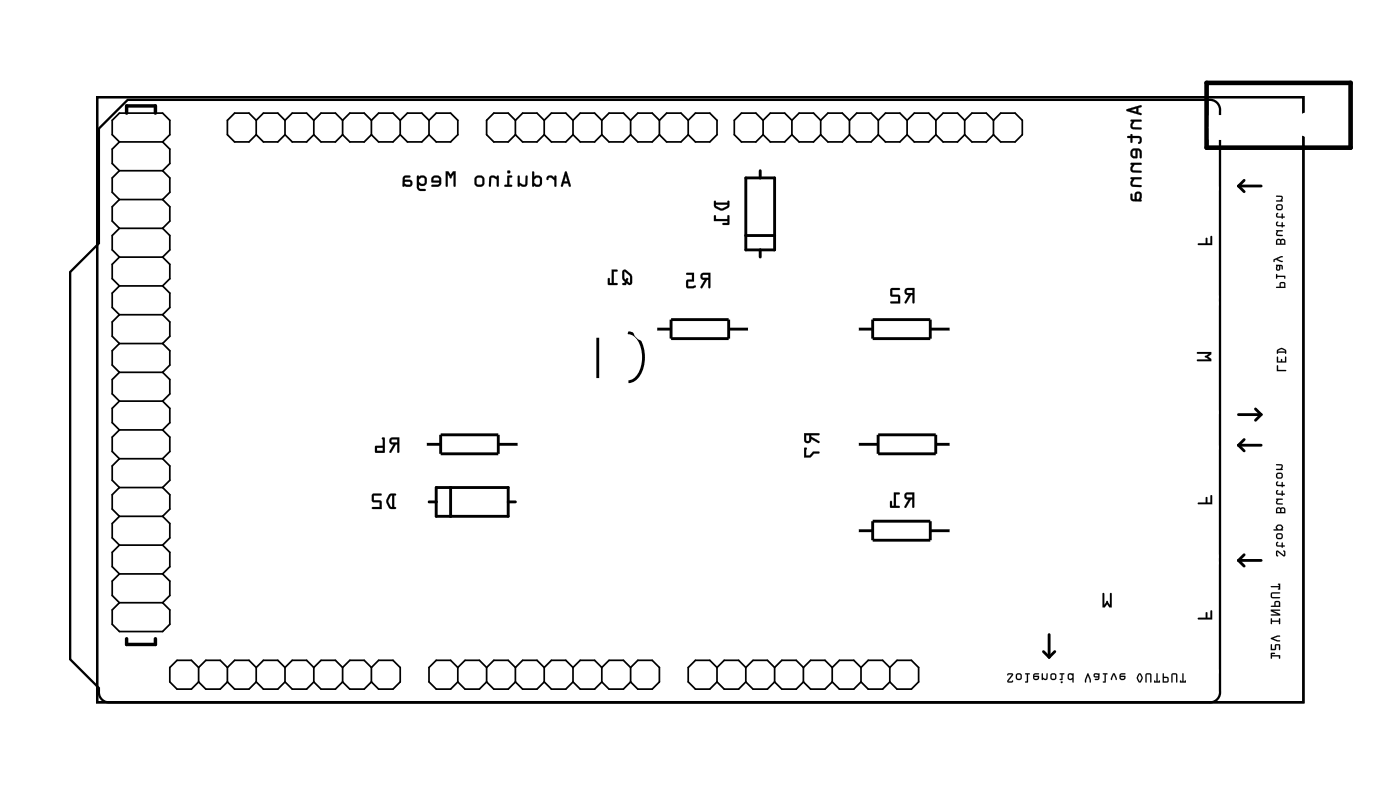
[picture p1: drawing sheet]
<svg xmlns="http://www.w3.org/2000/svg" width="123mm" height="71mm" viewBox="0 0 123 71" stroke-linecap="round" stroke-linejoin="round" font-family="sans-serif">
<path d="M8.6 8.6h106.4v53.3h-106.4zM8.7 11.3l2.6-2.5h95.3a.9 .9 0 0 1 1 1v51.1a.9 .9 0 0 1-1 1h-96.9a.96 .96 0 0 1-1-1.2l-2.5-2.6v-34.1l2.5-2.5z" fill="none" stroke="#000" stroke-width=".2"/>
<path d="M8.6 8.6h106.4v53.3h-106.4z" fill="none" stroke="#000" stroke-width=".09"/>
<g fill="none" stroke="#000" stroke-width=".25">
<path d="M65.8 15.7h2.5v6.3h-2.5zM67 15.1v.6M109.2 16.4l.5 .5M109.2 16.4h2M109.7 15.9l-.5 .5M37.5 39.2h1.4M38.9 38.3h5v1.7h-5zM43.9 39.2h1.9M52.7 29.8v3.5M55.4 29.4a1.92 1.92 0 0 1 1.4 2.1 2.34 2.34 0 0 1-1 2.1l-.4 .1M57.8 29h1.4M59.2 28.2h5.1v1.7h-5.1z"/>
<path d="M64.3 29h1.8M65.8 20.8h2.5M67 22v.7M75.6 29h1.4M75.6 39.2h1.8M77 28.2h5v1.7h-5zM77.4 38.3h5.1v1.7h-5.1zM82 29h1.9M82.5 39.2h1.4M109.2 39.3l.5 .5M109.2 39.3h2M109.2 36.6h2"/>
<path d="M109.7 38.8l-.5 .5M110.7 36.1l.5 .5M111.2 36.6l-.5 .5M37.8 44.3h.7M38.5 43h6.3v2.5h-6.3zM39.7 43v2.5M44.8 44.3h.7M75.6 46.8h1.4M77 46h5v1.6h-5zM82 46.8h1.9M92 57.5l.5 .5M92.5 56v2"/>
<path d="M93 57.5l-.5 .5M109.2 49.4l.5 .5M109.2 49.4h2M109.7 48.9l-.5 .5"/>
</g>
<path d="M106.4 7.3h12.7v5.7h-12.7z" fill="none" stroke="#000" stroke-width=".41"/>
<g fill="#000">
<path d="M105.6 31.1l1.2-.1v.3l-.3 .2 .3 .2v.2h-1.2v-.2h1l-.4-.2 .4-.3h-1zM105.7 21.5h.6v-.5h.1h.1v.5h.2l.1-.7h.1v.8h-1.2zM97.3 52.3l.1 .1v.9l.2-.3 .3 .3v-.9v-.1h.1l.1 1.3h-.3l-.2-.3-.2 .3h-.2zM105.7 44.3h.6v-.4l.1-.1 .1 .1v.4h.2l.1-.6h.1v.8h-1.2zM105.7 54.5h.6v-.4l.1-.1 .1 .1v.4h.2l.1-.6h.1v.7h-1.2z"/>
<path d="M49.9 15.1l-.4 1.3 .1 .1 .1-.3h.4l.1 .2 .1 .1v-.1l-.3-1.2zM49.9 15.5l.1 .5h-.2zM48.3 15.6l-.1 .1a.11 .11 0 0 0 .1 .2 .11 .11 0 0 0 .1-.2h.2l.3 .2v.5h.1v-.9h-.1v.2l-.2-.2zM47 15.1l-.1 1.3 .2 .1v-.1l.2 .1 .3-.1 .2-.1v-.6l-.3-.2-.4 .1v-.4zM47.1 15.8l.2-.1h.3v.5l-.3 .1-.2-.2zM45.7 15.5v.9h.1v-.1a.38 .38 0 0 0 .4 .2 .38 .38 0 0 0 .3-.3v-.7h-.1l-.1 .7-.1 .1-.4-.2v-.6zM44.8 15.5l-.1 .8h-.2v.1l.6 .1v-.2h-.2v-.6h.2l.1-.2zM44.7 15.2a.15 .15 0 0 0 .3 0 .15 .15 0 0 0-.3 0zM43.2 15.6l-.1 .1v.7h.2v-.7h.1l.4 .1v.6h.2v-.9h-.2v.1l-.3-.1zM41.8 16a.5 .5 0 0 0 1 0 .5 .5 0 0 0-1 0zM42.1 15.7h.3l.1 .1v.4v.1h-.3l-.2-.1zM39.3 15.1l.1 1.4 .1-.1v-1l.2 .2a.1 .1 0 0 0 0 .1 .1 .1 0 0 0 .1-.1l.2-.2v1l.1 .1 .1-1.4h-.2l-.3 .3-.2-.3zM38.1 15.6l-.1 .2 .1 .3 .6 .1-.1 .1h-.5v.1h.6l.2-.2v-.6l-.3-.1h-.3zM38.3 15.7h.3l.1 .2h-.5zM36.8 15.5v1.2l.2 .1h.5v-.1l-.5-.1-.1-.3 .3 .1 .3-.1 .1-.2v-.4l-.2-.2h-.3l-.2 .1v-.1zM37 15.8l.2-.1h.2l.1 .1v.3l-.2 .1h-.2l-.1-.2zM35.6 15.6l-.1 .8 .6 .1a.31 .31 0 0 0 .3-.3 .31 .31 0 0 0-.3-.3h-.4v-.1v-.1h.4v-.2zM35.7 16.1l.4-.1 .1 .2-.3 .1-.2-.1z"/>
<path d="M49.8 15.1l-.3 1.3 .1 .1 .1-.3h.4l.1 .2 .1 .1 .1-.1-.4-1.2zM49.8 15.2h.2l.3 1.2v.1l-.1-.1-.1-.2h-.4l-.1 .2h-.1zM49.9 15.5l.1 .5h-.2zM49.9 15.5l-.1 .5h.3zM48.3 15.6l-.1 .1a.11 .11 0 0 0 .1 .2 .11 .11 0 0 0 .1-.2h.2l.3 .2v.5a.1 .1 0 0 0 .1 .1 .1 .1 0 0 0 .1-.1v-.8a.1 .1 0 0 0-.1-.1 .1 .1 0 0 0-.1 .1v.1l-.2-.2zM48.3 15.6l.4-.1 .2 .2v-.2h.1v.9h-.1v-.5l-.3-.3-.2 .1-.1 .2zM46.9 15.1v1.3a.1 .1 0 0 0 .1 .1 .1 .1 0 0 0 .1-.1l.2 .1 .4-.1 .1-.2v-.5l-.3-.2-.4 .1v-.4zM47 15.1l.1 .1v.4l.4-.1 .3 .2v.6l-.2 .1-.3 .1-.2-.2-.1 .2-.1-.1zM47.1 15.8l.2-.1h.3v.5l-.3 .1-.2-.2zM47.1 15.8v.4l.2 .1 .3-.1v-.5h-.3zM45.7 15.5v.9a.1 .1 0 0 0 .1 .1 .1 .1 0 0 0 0-.2 .39 .39 0 0 0 .7-.1v-.6a.09 .09 0 0 0-.1-.1 .09 .09 0 0 0 0 .1l-.1 .6-.2 .1-.3-.2v-.6zM45.7 15.5h.1v.6l.4 .2 .1-.1 .1-.7h.1v.7a.32 .32 0 0 1-.5 .2l-.2-.1v.2l-.1-.1zM44.8 15.5l-.1 .8h-.1a.1 .1 0 0 0-.1 .1 .1 .1 0 0 0 .1 .1h.5a.1 .1 0 0 0 .1-.1 .1 .1 0 0 0-.1-.1h-.2v-.6h.2a.1 .1 0 0 0 .1-.1 .1 .1 0 0 0-.1-.1zM44.8 15.5h.4l-.1 .1h-.2v.7h.2v.2l-.6-.1v-.1h.2zM44.7 15.2a.15 .15 0 0 0 .3 0 .15 .15 0 0 0-.3 0zM44.7 15.2a.15 .15 0 0 1 .3 0 .15 .15 0 0 1-.3 0zM43.2 15.5l-.1 .9a.09 .09 0 0 0 .1 .1 .09 .09 0 0 0 .1-.1v-.7h.2l.3 .1v.6a.1 .1 0 0 0 .1 .1 .1 .1 0 0 0 .1-.1v-.8a.1 .1 0 0 0-.1-.1 .1 .1 0 0 0-.1 .1l-.3-.1zM43.2 15.6l.3-.1 .3 .1v-.1h.2v.9h-.2v-.6l-.3-.2-.2 .1v.7h-.1l-.1-.7zM41.8 16a.51 .51 0 0 0 1 0 .51 .51 0 0 0-1 0zM41.8 16a.49 .49 0 0 1 .9 0 .49 .49 0 0 1-.9 0zM42.1 15.7h.3h.1v.5l-.1 .1-.3-.1zM42.1 15.7l-.1 .5 .2 .1h.3v-.1v-.4l-.1-.1zM39.3 15.1v1.3a.1 .1 0 0 0 .1 .1 .1 .1 0 0 0 .1-.1v-1l.1 .2a.1 .1 0 0 0 .1 .1 .1 .1 0 0 0 .1-.1l.2-.2v1a.1 .1 0 0 0 .1 .1 .1 .1 0 0 0 .1-.1v-1.3h-.2l-.3 .3-.2-.3zM39.3 15.1h.2l.2 .3 .3-.3h.2l-.1 1.4-.1-.1v-1.1l-.3 .4-.2-.4v1.1l-.1 .1-.1-.1zM38.1 15.6l-.1 .2 .1 .3h.6l-.1 .2h-.5a.1 .1 0 0 0-.1 .1 .1 .1 0 0 0 .1 .1h.5l.2-.1 .1-.1v-.5l-.2-.3h-.4zM38.1 15.6l.2-.1h.3l.2 .1 .1 .6-.2 .2h-.6v-.1h.5l.1-.1v-.1h-.6l-.1-.3zM38.3 15.7h.3l.1 .2h-.5zM38.3 15.7l-.1 .2h.5l-.1-.2zM36.8 15.5v1.1l.2 .2 .5 .1a.1 .1 0 0 0 .1-.1 .1 .1 0 0 0-.1-.1l-.5-.1-.1-.3 .3 .1 .4-.1v-.2v-.4l-.2-.2h-.3l-.1 .1-.1-.1zM36.8 15.5h.1a.19 .19 0 0 0 .3 0h.2l.2 .2v.5l-.3 .2-.4-.1v.3l.2 .1h.4v.1h-.5l-.2-.1zM37 15.8l.2-.1h.2l.1 .1-.1 .3-.3 .1-.1-.2zM37 15.8l-.1 .2 .2 .2h.2l.2-.1v-.3l-.1-.1h-.3zM35.6 15.5l-.1 .9a.09 .09 0 0 0 .1 .1 .09 .09 0 0 0 .1-.1l.4 .1a.32 .32 0 0 0 .3-.3 .32 .32 0 0 0-.3-.4l-.4 .1 .1-.2h.3a.1 .1 0 0 0 .1-.1 .1 .1 0 0 0-.1-.1zM35.6 15.6l.5-.1v.1l-.4 .1v.1v.1h.4a.31 .31 0 0 1 .3 .3 .31 .31 0 0 1-.3 .3l-.6-.1zM35.7 16.1l.4-.1 .1 .2-.3 .1-.2-.1zM35.7 16v.2l.2 .1 .3-.1-.1-.2z"/>
<path d="M63 17.7v.6a.8 .8 0 0 0 1.2 .1l.1-.2v-.5h-.1v.2h-1.1v-.2zM63.1 18.1h1.1l-.6 .3-.4-.2zM63 19v.5h1.2v.2h-.4l-.1 .1h.6v-.8h-.1v.3h-1.1v-.3z"/>
<path d="M63 17.7v.6l.6 .3 .6-.3 .1-.5a.1 .1 0 0 0-.1-.1 .1 .1 0 0 0-.1 .1l.1 .1h-1.1v-.2zM63 17.7h.1v.2h1.1v-.1l.1-.1v.5l-.5 .3h-.3l-.5-.2zM63.1 18.1h1.1l-.1 .1-.5 .2-.4-.2zM63.1 18l.1 .2 .4 .2 .6-.3v-.1zM63 19v.5h1.2v.2h-.4a.1 .1 0 0 0-.1 .1 .1 .1 0 0 0 .1 .1l.5-.1v-.7a.1 .1 0 0 0-.1-.1 .1 .1 0 0 0-.1 .1l.1 .2h-1.1v-.3zM63 19h.1v.3h1.1v-.3h.1v.8h-.6l.1-.1h.4v-.2h-1.2z"/>
<path d="M99.3 9.7l.1 .1 1.2 .4 .1-.1v-.1l-.3-.1v-.4l.3-.1-.1-.1zM99.4 9.7l1.2-.4 .1 .1-.3 .1v.4l.2 .1 .1 .1-.1 .1-1.2-.4zM99.7 9.7l.5-.1v.3zM99.7 9.7l.5 .2v-.3zM99.7 10.6v.1h.1a.39 .39 0 0 0 .2 .7h.6a.09 .09 0 0 0 .1-.1 .09 .09 0 0 0-.1-.1h-.6l-.1-.2 .2-.3h.5a.1 .1 0 0 0 .1-.1 .1 .1 0 0 0-.1-.1zM99.7 10.6h1l-.1 .1h-.5l-.2 .3v.2l.7 .1 .1 .1h-.7a.32 .32 0 0 1-.3-.5l.2-.2h-.2zM99.4 12l.1 .2h.2v.3a.1 .1 0 0 0 .1 .1 .1 .1 0 0 0 .1-.1v-.3h.6v.2l-.1 .2v.1a.21 .21 0 0 0 .2 0 .21 .21 0 0 0 .1-.3v-.2l-.2-.2h-.6v-.1a.1 .1 0 0 0-.1-.1 .1 .1 0 0 0-.1 .1v.1zM99.4 12h.3l.1-.2 .1 .2h.5a.37 .37 0 0 1 .3 .3 .37 .37 0 0 1-.2 .4l-.1-.1 .1-.1v-.3h-.6v.3l-.1 .1-.1-.1v-.3h-.2zM99.8 13.2l-.1 .2v.3l.1 .2 .2 .1 .3-.1v-.6l.2 .1v.5a.1 .1 0 0 0 .1 .1 .1 .1 0 0 0 .1-.1v-.5l-.1-.2-.2-.1zM99.8 13.2l.6-.1 .2 .1 .1 .2v.5h-.2v-.5l-.1-.1h-.1v.6l-.3 .1-.2-.1-.1-.2v-.3zM100 13.3h.1v.5l-.2-.1zM99.9 13.3v.4l.3 .1v-.5zM99.7 14.4v.1h.1a.39 .39 0 0 0 .2 .7h.6a.09 .09 0 0 0 .1-.1 .09 .09 0 0 0-.1 0l-.6-.1-.1-.2 .2-.3h.5a.1 .1 0 0 0 .1-.1 .1 .1 0 0 0-.1 0zM99.7 14.4h1l-.1 .1h-.5l-.2 .3v.2l.7 .1 .1 .1h-.7a.32 .32 0 0 1-.3-.5l.2-.2h-.2zM99.7 15.7v.1h.1a.39 .39 0 0 0 .2 .7h.6a.09 .09 0 0 0 .1-.1 .09 .09 0 0 0-.1-.1h-.6l-.1-.2 .2-.3h.5a.1 .1 0 0 0 .1-.1 .1 .1 0 0 0-.1-.1zM99.7 15.7h1l-.1 .1h-.5l-.2 .3v.2h.7l.1 .2h-.7a.32 .32 0 0 1-.3-.5l.2-.2h-.2zM99.7 17.1v.4l.1 .2 .8 .1a.09 .09 0 0 0 .1-.1 .09 .09 0 0 0-.1-.1l.1-.4a.32 .32 0 0 0-.3-.3 .32 .32 0 0 0-.3 .3v.4l-.2-.1v-.4zM99.7 17.1h.2v.5h.2v-.4a.31 .31 0 0 1 .3-.3 .31 .31 0 0 1 .3 .3l-.1 .4 .1 .1h-.7l-.3-.1zM100.3 17.1h.2v.3l-.1 .2-.1-.1zM100.3 17.1l-.1 .4 .2 .1 .1-.2v-.3z"/>
<path d="M99.3 9.7l.1 .1 1.2 .4 .1-.1v-.1l-.3-.1v-.4l.3-.1-.1-.1zM99.7 9.7l.5-.1v.3zM99.7 10.6v.1h.1a.38 .38 0 0 0-.1 .4 .38 .38 0 0 0 .3 .3h.7l-.1-.1-.7-.1v-.2l.2-.3h.5l.1-.1zM99.4 12l.1 .2h.2v.3l.1 .1 .1-.1v-.3h.6v.3l-.1 .1v.1a.35 .35 0 0 0 .3-.4 .35 .35 0 0 0-.3-.3h-.5l-.1-.2-.1 .2zM99.8 13.2l-.1 .2v.3l.1 .2 .2 .1 .3-.1 .1-.6 .1 .1v.5h.2v-.5l-.1-.2-.2-.1zM100 13.3h.1v.5l-.2-.1zM99.7 14.4v.1h.1a.38 .38 0 0 0-.1 .4 .38 .38 0 0 0 .3 .3h.7l-.1-.1-.7-.1v-.2l.2-.3h.5l.1-.1zM99.7 15.7v.1h.1a.38 .38 0 0 0-.1 .4 .38 .38 0 0 0 .3 .3h.7l-.1-.2h-.7v-.2l.2-.3h.5l.1-.1zM99.7 17.1v.5l.3 .1h.7l-.1-.1 .1-.4a.31 .31 0 0 0-.3-.3 .31 .31 0 0 0-.3 .3v.4h-.2v-.5zM100.3 17.1h.2v.3l-.1 .2-.1-.1z"/>
<path d="M34.4 38.7a.32 .32 0 0 0 0 .3 .32 .32 0 0 0 .3 .2l-.4 .7h.2l.4-.7h.1v.7h.2v-1.3zM34.5 38.8h.5v.2h-.4zM33.7 38.6l.1 .7h-.7v.6h.8v-1.2v-.1zM33.2 39.5h.6v.3h-.6z"/>
<path d="M34.4 38.7a.32 .32 0 0 0 0 .3 .32 .32 0 0 0 .3 .2l-.4 .6a.1 .1 0 0 0 .1 .1 .1 .1 0 0 0 .1 0l.4-.7h.1v.7a.1 .1 0 0 0 .1 0 .1 .1 0 0 0 .1 0v-1.3h-.6zM34.4 38.7l.8-.1v1.3h-.2v-.7h-.1l-.4 .7h-.1l.3-.7a.31 .31 0 0 1-.3-.2 .31 .31 0 0 1 0-.3zM34.6 38.8h.4v.2h-.4zM34.5 38.8l.1 .2h.4v-.3zM33.7 38.6l.1 .7h-.7v.6h.8v-1.2v-.1zM33.7 38.6l.2 .1v1.2h-.8v-.5l.7-.1zM33.2 39.5h.6v.3h-.6zM33.2 39.5v.3h.6v-.3z"/>
<path d="M54.9 23.8v.8l.2 .3-.2 .2h.3l.1-.1 .2 .1 .2-.1a.91 .91 0 0 0-.6-1.2zM55.1 24l.5 .4v.6l-.3-.2 .1-.2a.11 .11 0 0 0-.1-.1 .11 .11 0 0 0-.1 .2l-.1-.2zM54 23.8v1.2h-.2v-.4l-.1-.1-.1 .6h.8v-.1h-.3v-1l.3-.1 .1-.1z"/>
<path d="M54.9 23.8v.8l.2 .3v.1h-.1a.1 .1 0 0 0-.1 0 .1 .1 0 0 0 .1 .1h.2l.1-.1 .2 .1h.2a.92 .92 0 0 0-.5-1.3h-.1zM54.9 23.8h.3l.4 .4a.97 .97 0 0 1 .1 .8l-.2 .1-.2-.1-.1 .1h-.3l.2-.2-.2-.3zM55.1 24l.4 .4v.6l-.2-.2 .1-.2a.11 .11 0 0 0-.1-.1 .11 .11 0 0 0-.1 .2l-.1-.2zM55.1 24l-.1 .5a.14 .14 0 0 0 .1 .2 .14 .14 0 0 0 .2-.2l.1 .1-.1 .2 .3 .2v-.6zM53.9 23.8l.1 1.2h-.2v-.4a.1 .1 0 0 0-.1-.1 .1 .1 0 0 0-.1 .1v.5h.8a.1 .1 0 0 0 .1-.1 .1 .1 0 0 0-.1 0h-.3v-1h.3a.1 .1 0 0 0 .1-.1 .1 .1 0 0 0-.1-.1zM54 23.8h.5l-.1 .1h-.3v1.1h.3v.1h-.8l.1-.6 .1 .1v.4h.2z"/>
<path d="M61.9 24.1a.32 .32 0 0 0-.1 .4 .32 .32 0 0 0 .3 .2l-.3 .7h.1l.5-.7h.1v.6l.1 .1v-1.3zM62 24.3l.5-.1v.3h-.5zM60.5 24.1l.1 .1h.4v.5h-.4l-.1 .6 .2 .1h.4a.15 .15 0 0 0 .2 0 .15 .15 0 0 0 0-.2h-.6v-.4h.5v-.7z"/>
<path d="M61.9 24.1a.32 .32 0 0 0-.1 .4 .32 .32 0 0 0 .3 .2l-.3 .6a.1 .1 0 0 0 0 .1 .1 .1 0 0 0 .2 0l.4-.7h.1v.6a.1 .1 0 0 0 .1 .1 .1 .1 0 0 0 .1-.1v-1.2h-.7zM61.9 24.1h.7v1.3l-.1-.1v-.6h-.2l-.4 .7h-.1l.4-.7a.31 .31 0 0 1-.4-.2 .31 .31 0 0 1 .1-.4zM62 24.3l.5-.1v.3h-.5zM62 24.3v.2h.5v-.3zM60.5 24.1l.1 .1h.4v.5h-.4l-.1 .6 .2 .1h.6a.11 .11 0 0 0 .1-.2 .1 .1 0 0 0-.1 0h-.6v-.4h.5v-.7zM60.5 24.1h.7v.7h-.5v.5l.6-.1h.1l-.1 .1-.6 .1-.2-.1 .1-.6h.4v-.5h-.4z"/>
<path d="M70.9 38.2v.6a.31 .31 0 0 0 .4 .3 .31 .31 0 0 0 .2-.4l.7 .4 .1-.2-.8-.4v-.1h.7l.1-.1zM71.1 38.4h.3l-.1 .5-.2-.1zM70.9 39.5v.8h.6l.3-.3 .5-.1-.1-.1h-.5l-.3 .4h-.3l.1-.7z"/>
<path d="M70.9 38.2v.6a.32 .32 0 0 0 .4 .3 .32 .32 0 0 0 .2-.4l.6 .4a.11 .11 0 0 0 .2-.1 .1 .1 0 0 0-.1-.1l-.7-.4v-.1h.7a.1 .1 0 0 0 .1-.1 .1 .1 0 0 0-.1-.1zM70.9 38.2l1.4 .1-.1 .1h-.7v.1l.7 .4v.2l-.7-.4a.31 .31 0 0 1-.2 .4 .31 .31 0 0 1-.4-.3zM71.1 38.4h.3l-.1 .5-.2-.1zM71.1 38.4v.4l.2 .1 .1-.5zM70.9 39.5v.9l.6-.1 .3-.3h.4a.1 .1 0 0 0 .1-.1 .1 .1 0 0 0-.1-.1h-.5l-.3 .4h-.3v-.5l.1-.2zM70.9 39.5h.3l-.1 .7h.3l.3-.4h.5l.1 .1-.5 .1-.3 .3h-.6z"/>
<path d="M79.9 25.5a.32 .32 0 0 0-.1 .4 .32 .32 0 0 0 .3 .1l-.3 .7 .1 .1 .5-.8h.1v.7l.1 .1 .1-1.4zM80 25.6h.5v.2h-.5zM78.6 25.5l-.1 .6 .2 .1h.5v.4h-.6l-.1 .1 .9 .1-.1-.8h-.6v-.4h.6l.1-.1z"/>
<path d="M79.9 25.5a.32 .32 0 0 0-.1 .4 .32 .32 0 0 0 .3 .1l-.3 .6a.1 .1 0 0 0 0 .2 .11 .11 0 0 0 .2-.1l.4-.7h.1v.7a.1 .1 0 0 0 .1 .1 .1 .1 0 0 0 .1-.1v-1.3h-.7zM79.9 25.5l.8-.1-.1 1.3h-.1v-.7h-.2l-.4 .7h-.1l.4-.7a.31 .31 0 0 1-.4-.1 .31 .31 0 0 1 .1-.4zM80 25.6h.5v.2h-.5zM80 25.6v.2l.5 .1v-.3zM78.6 25.4v.7l.6 .1v.4h-.6a.1 .1 0 0 0-.1 .1 .1 .1 0 0 0 .1 .1h.8l-.1-.8h-.6v-.4h.6a.1 .1 0 0 0 .1-.1 .1 .1 0 0 0-.1-.1zM78.6 25.5h.8l-.1 .1h-.6v.4l.6 .1 .1 .7-.9-.1 .1-.1h.6v-.4h-.5l-.2-.1z"/>
<path d="M105.6 31.1v.1h1l-.4 .3 .4 .2h-1v.2h1.2v-.2l-.3-.2 .3-.2v-.3zM105.6 31.1l1.2-.1v.3l-.3 .2 .3 .2v.2h-1.2v-.2h1l-.4-.2 .4-.3h-1z"/>
<path d="M105.7 21.5v.1h1.2v-.7h-.1l-.1 .6h-.2v-.5h-.1h-.1v.5zM105.7 21.5h.6v-.5h.1h.1v.5h.2l.1-.7h.1v.8h-1.2z"/>
<path d="M112.9 24.9v.4h-.3v.1h.8l-.1-.5zM113 25h.2l.1 .3h-.3zM112.6 24.2v.4v-.2h.7v.2h.1l-.1-.3h-.7v-.1zM112.6 23.4l-.1 .3a.19 .19 0 0 0 .2 .2 .19 .19 0 0 0 .2-.2l.1-.2v.2h.1v-.3zM112.7 23.5h.1v.3l-.2-.1zM112.3 22.9v.2l.1-.2h.2l.5 .2v-.1l-.4-.2 .4-.2h-.1zM112.6 21.1l-.1 .5h.9l-.1-.4-.1-.1zM112.7 21.2h.2v.3h-.3zM113 21.2h.2l.1 .3h-.3zM112.6 20.3v.1a.23 .23 0 0 0-.1 .2 .23 .23 0 0 0 .2 .2h.4v-.1h-.4l-.1-.1 .2-.2h.3v-.1zM112.6 19.6l-.1 .2 .1 .1 .4 .1 .1 .1v-.1l.2-.1h-.2v-.3l-.1 .3h-.3l-.1-.2 .1-.1zM112.6 18.8l-.1 .2 .1 .2h.4l.1 .1v-.1h.2l-.2-.1v-.3l-.1 .3h-.3l-.1-.2 .1-.1zM112.5 18.3a.3 .3 0 0 0 .6 0 .3 .3 0 0 0-.6 0zM112.7 18.1h.3v.3h-.3zM112.6 17.3v.1h.4l-.1 .3h-.3v.1h.5l-.1-.1a.23 .23 0 0 0 .1-.3 .23 .23 0 0 0-.1-.1z"/>
<path d="M112.9 24.9v.4h-.3l-.1 .1h.9l-.1-.5zM112.9 24.9h.4l.1 .5h-.8v-.1h.3zM113 25h.2l.1 .3h-.3zM113 25v.3h.3l-.1-.3zM112.5 24.2l.1 .4v-.2h.7v.2h.1l-.1-.3h-.7v-.1zM112.6 24.2v.1h.7l.1 .2-.1 .1v-.2h-.7v.2zM112.5 23.4v.3a.2 .2 0 0 0 .2 .2 .2 .2 0 0 0 .2-.2v-.2h.1v.3l.1-.1v-.3zM112.6 23.4h.5v.3h-.1v-.2h-.1v.2a.19 .19 0 0 1-.2 .2 .19 .19 0 0 1-.2-.2zM112.7 23.5h.1v.3l-.2-.1zM112.7 23.5l-.1 .2 .2 .1v-.3zM112.3 22.9v.2l.1-.2h.2l.5 .2v-.1l-.4-.2 .4-.2h-.1zM112.3 22.9l.7-.3h.1l-.4 .2 .4 .2v.1l-.5-.2h-.2l-.1 .2zM112.6 21.1l-.1 .5h.9v-.4l-.2-.1zM112.6 21.1h.2h.1a.23 .23 0 0 1 .3 0 .23 .23 0 0 1 .2 .2v.3h-.9zM112.7 21.2h.2v.3h-.3zM112.7 21.2l-.1 .3h.3v-.3zM113 21.2h.2l.1 .3h-.3zM113 21.2v.3h.3l-.1-.3zM112.5 20.3l.1 .1a.24 .24 0 0 0 .1 .4h.4v-.1h-.4l-.1-.1 .2-.2h.3v-.1zM112.6 20.3h.5v.1h-.3l-.2 .3h.5v.1h-.5l-.1-.2 .1-.2zM112.6 19.6l-.1 .2 .1 .2h.4l.1 .1v-.1l.2-.1h-.2v-.3h-.1v.3l-.3-.1v-.2zM112.6 19.6h.1l-.1 .1 .1 .2h.3l.1-.3v.3h.2l-.2 .1v.1l-.1-.1-.4-.1-.1-.1zM112.6 18.8l-.1 .2 .1 .2h.4l.1 .1v-.1h.2l-.2-.1v-.3l-.1 .1v.2h-.3v-.3zM112.6 18.8h.1l-.1 .1 .1 .2h.3l.1-.3v.3l.2 .1h-.2v.1l-.1-.1h-.4l-.1-.2zM112.5 18.3a.31 .31 0 0 0 .6 0 .31 .31 0 0 0-.6 0zM112.5 18.3a.3 .3 0 0 1 .6 0 .3 .3 0 0 1-.6 0zM112.7 18.1l.3 .1v.2h-.3zM112.7 18.1v.3h.3v-.3zM112.5 17.3l.1 .1h.4v.1l-.1 .2h-.3l-.1 .1h.6l-.1-.1a.24 .24 0 0 0 0-.4zM112.6 17.3h.5v.2l-.1 .2 .1 .1h-.5v-.1h.3l.1-.2v-.1l-.4-.1z"/>
<path d="M112.6 32.2v.5h.8v-.1h-.7v-.4zM112.6 31.5v.5h.8v-.6l-.1 .1v.4h-.2l-.1-.2v.2h-.3v-.4zM112.7 30.8v.4v-.1h.6l.1 .1v-.3a.48 .48 0 0 0-.7-.1zM112.7 30.9l.3-.1 .3 .2h-.6z"/>
<path d="M112.6 32.2v.5h.8v-.1h-.7v-.4zM112.6 32.2h.1v.4h.7v.1h-.8zM112.6 31.5v.5h.8v-.6l-.1 .1v.4h-.2l-.1-.2v.2h-.3v-.4zM112.6 31.5h.1v.4h.3v-.2l.1 .2h.2l.1-.4v.5h-.8zM112.7 30.8l-.1 .4 .1-.1h.6v.1h.1v-.3l-.3-.2h-.1zM112.7 30.8l.2-.1h.2l.3 .2v.3h-.1v-.1h-.6l-.1 .1zM112.7 30.9l.3-.1 .3 .2h-.6zM112.7 30.9v.1h.6l-.2-.2z"/>
<path d="M34.3 43.6a.81 .81 0 0 0 0 1.2l.5 .1 .1-.1-.1-.1v-1h.1v-.1l-.4-.1zM34.5 43.7h.1v1h-.2l-.2-.5zM32.8 43.6v.6l.2 .1h.5v.4h-.6l-.1 .1 .9 .1-.1-.7-.6-.1v-.4h.6l.1-.1z"/>
<path d="M34.3 43.6l-.2 .5v.3l.3 .5h.4a.1 .1 0 0 0 .1-.1 .1 .1 0 0 0-.1-.1v-1a.1 .1 0 0 0 .1-.1 .1 .1 0 0 0-.1-.1zM34.3 43.6l.2-.1 .4 .1v.1h-.1v1h.1v.2l-.5-.1-.3-.4v-.4zM34.5 43.7h.1v1h-.1l-.3-.5zM34.5 43.7l-.3 .5 .2 .5h.2v-1zM32.8 43.6v.7h.7v.4h-.6a.1 .1 0 0 0-.1 .1 .1 .1 0 0 0 .1 .1h.8l-.1-.7-.6-.1v-.4h.6a.1 .1 0 0 0 .1-.1 .1 .1 0 0 0-.1-.1zM32.9 43.6h.7v.1h-.6v.4l.6 .1 .1 .7-.9-.1 .1-.1h.6v-.4h-.5l-.2-.1z"/>
<path d="M79.8 43.5a.32 .32 0 0 0 0 .4 .32 .32 0 0 0 .3 .2l-.3 .6 .1 .1 .4-.7h.2v.6l.1 .1v-1.4zM80 43.6h.5v.3h-.5zM78.8 43.4v1.2h-.1v-.4h-.2v.5l.8 .1v-.2h-.3v-1h.3l.1-.1z"/>
<path d="M79.8 43.5a.32 .32 0 0 0 0 .4 .32 .32 0 0 0 .3 .2l-.3 .6a.1 .1 0 0 0 0 .1 .1 .1 0 0 0 .1 0l.4-.7h.2l-.1 .6a.1 .1 0 0 0 .1 .1 .1 .1 0 0 0 .1-.1v-1.3h-.6zM79.8 43.5l.8-.1v1.4l-.1-.1v-.7h-.2l-.4 .8-.1-.1 .3-.7a.31 .31 0 0 1-.3-.1 .31 .31 0 0 1 0-.4zM80 43.6h.5v.3h-.5zM80 43.6v.3h.5v-.3zM78.8 43.4v1.2h-.1v-.3a.1 .1 0 0 0-.1-.1 .1 .1 0 0 0-.1 .1v.5h.8a.1 .1 0 0 0 .1-.1 .1 .1 0 0 0-.1-.1h-.3v-1h.3a.1 .1 0 0 0 .1-.1 .1 .1 0 0 0-.1-.1zM78.8 43.4l.5 .1v.1h-.3v1h.3v.2l-.8-.1 .1-.5h.1v.4h.1z"/>
<path d="M88.9 59.4v.2l.1-.1h.2l-.4 .6 .5 .1v-.2l-.1 .1h-.3l.4-.7h-.1zM88.9 59.4h.3l.1 .1-.4 .6h.3l.1-.1v.2l-.5-.1 .5-.6h-.3l-.1 .1zM89.6 59.7a.31 .31 0 0 0 .6 0 .31 .31 0 0 0-.6 0zM89.6 59.7a.3 .3 0 0 1 .6 0 .3 .3 0 0 1-.6 0zM89.7 59.5h.3v.3h-.3zM89.7 59.5v.3h.3v-.3zM90.4 59.4v.1h.2v.6l-.2 .1h.2l.1-.7 .1-.1zM90.4 59.4h.4l-.1 .1-.1 .7h-.2l.2-.1v-.6h-.2zM91.2 59.4l-.1 .5 .2 .1 .2-.1h.1v-.3h-.4l.1-.1h.3v-.1zM91.2 59.5l.4-.1v.1l-.4 .1h.4v.2l-.1 .1-.2 .1-.2-.1zM91.2 59.7h.3v.1l-.2 .1zM91.2 59.7l.1 .2 .2-.1v-.1zM91.9 59.4v.6l.1-.1a.24 .24 0 0 0 .4-.1v-.4h-.1v.4l-.1 .1-.2-.1v-.4zM91.9 59.4h.1v.4l.2 .1 .1-.1v-.4h.1l-.1 .5-.1 .1-.2-.1-.1 .1zM92.6 59.7a.31 .31 0 0 0 .6 0 .31 .31 0 0 0-.6 0zM92.6 59.7a.3 .3 0 0 1 .6 0 .3 .3 0 0 1-.6 0zM92.8 59.5h.2v.3h-.2zM92.8 59.5v.3h.2v-.3zM93.5 59.4v.1h.1v.4h-.2l.3 .1v-.5l.2-.1zM93.5 59.4h.4l-.2 .1v.5l-.2-.1h.1v-.4h-.1zM93.5 60.2a.1 .1 0 0 0 .2 0 .1 .1 0 0 0-.2 0zM93.6 60.2a.08 .08 0 0 1 .1 0 .08 .08 0 0 1-.1 0zM94.2 59.4v.5l.2 .1 .2-.1v.3h.1v-.8h-.4zM94.2 59.5l.5-.1v.8l-.1-.3-.2 .1-.2-.1zM94.3 59.5h.2l.1 .1v.2l-.1 .1-.2-.1zM94.3 59.5v.3l.2 .1 .1-.1v-.2l-.1-.1zM95.9 59.4l-.2 .6v.2h.1l.1-.6 .2 .6h.1v-.2l-.2-.6zM95.9 59.4h.1l.2 .6v.2l-.3-.6-.1 .6h-.1v-.2zM96.5 59.4v.3h.4l-.1 .2h-.2v.1l.3-.1 .1-.5zM96.5 59.4h.5l-.1 .5-.3 .1v-.1h.2l.1-.2h-.4zM96.6 59.5h.1l.2 .1h-.3zM96.6 59.5v.1h.3l-.2-.1zM97.3 59.4v.1h.1v.6l-.1 .1h.2v-.7l.2-.1zM97.3 59.4h.4l-.2 .1v.7h-.2l.1-.1v-.6h-.1zM98.2 59.4l-.2 .5h.1l.1-.4 .3 .5v-.2l-.2-.4zM98.2 59.4h.1l.2 .4v.2l-.3-.5-.1 .4h-.1zM98.8 59.4v.5l.1 .1 .3-.1v-.3h-.4l.1-.1h.3v-.1zM98.8 59.5l.4-.1v.1l-.4 .1h.4v.2v.1l-.3 .1-.1-.1zM98.8 59.7h.4l-.1 .1-.2 .1zM98.8 59.7l.1 .2 .2-.1 .1-.1zM100.4 59.4l-.1 .4 .1 .4h.2l.2-.5-.2-.3zM100.4 59.4h.2l.2 .3-.2 .5-.2-.1-.1-.3zM100.5 59.5l.2 .3-.2 .3-.1-.3zM100.5 59.5l-.1 .3 .1 .3 .2-.3zM101.1 59.4l-.1 .8 .1-.1v-.6h.3v.6l.1 .1v-.7l-.1-.1zM101.1 59.4h.3l.1 .1v.7l-.1-.7h-.3v.6l-.1 .1zM102 59.4v.7l-.2-.1v.2h.5v-.2l-.2 .1v-.7zM102 59.4h.1v.7l.2-.1v.2h-.5v-.2l.2 .1zM102.6 59.4l-.1 .8h.5l.1-.1v-.3l-.1-.1h-.4v-.3zM102.6 59.4v.3h.4l.1 .1v.3l-.1 .1h-.5zM102.6 59.8h.3v.3h-.3zM102.6 59.8v.3h.3v-.3zM103.3 59.4v.8l.1-.1v-.6h.3v.6l.1 .1v-.7l-.1-.1zM103.4 59.4h.3l.1 .1v.7l-.1-.7h-.3v.6l-.1 .1zM104.3 59.4v.7l-.2-.1v.2h.5v-.2l-.2 .1v-.7zM104.3 59.4h.1v.7l.2-.1v.2h-.5v-.2l.2 .1z"/>
<path d="M88.9 59.4v.2l.1-.1h.2l-.4 .6 .5 .1v-.2l-.1 .1h-.3l.4-.7h-.1zM89.6 59.7a.3 .3 0 0 0 .6 0 .3 .3 0 0 0-.6 0zM89.7 59.5h.3v.3h-.3zM90.4 59.4v.1h.2v.6l-.2 .1h.2l.1-.7 .1-.1zM91.2 59.4l-.1 .5 .2 .1 .2-.1h.1v-.3h-.4l.4-.1v-.1zM91.2 59.7h.3v.1l-.2 .1zM91.9 59.4v.6l.1-.1a.23 .23 0 0 0 .2 .1 .23 .23 0 0 0 .2-.2v-.4h-.1l-.1 .5-.2-.1v-.4zM92.6 59.7a.3 .3 0 0 0 .6 0 .3 .3 0 0 0-.6 0zM92.8 59.5h.3l-.1 .3h-.2zM93.5 59.4v.1h.1v.4h-.1l.2 .1v-.5l.2-.1zM93.6 60.2a.08 .08 0 0 0 .1 0 .08 .08 0 0 0-.1 0zM94.2 59.4v.5l.2 .1 .2-.1v.3h.1v-.8h-.4zM94.3 59.5h.2l.1 .1v.2l-.1 .1-.2-.1zM95.9 59.4l-.2 .6v.2h.1l.1-.6 .3 .6v-.2l-.2-.6zM96.5 59.4v.3h.4l-.1 .2h-.2v.1l.3-.1 .1-.5zM96.6 59.5h.1l.2 .1h-.3zM97.3 59.4v.1h.1v.6l-.1 .1h.2v-.7l.2-.1zM98.2 59.4l-.2 .5h.1l.1-.4 .3 .5v-.2l-.2-.4zM98.8 59.4v.5l.1 .1 .3-.1v-.3h-.4l.4-.1v-.1zM98.8 59.7h.4l-.1 .1-.2 .1zM100.4 59.4l-.1 .4 .1 .4h.2l.2-.5-.2-.3zM100.5 59.5l.2 .3-.2 .3-.1-.3zM101.1 59.4l-.1 .8 .1-.1v-.6h.3v.6l.1 .1v-.7l-.1-.1zM102 59.4v.7l-.2-.1v.2h.5v-.2l-.2 .1v-.7zM102.6 59.4l-.1 .8h.5l.1-.1v-.3l-.1-.1h-.4v-.3zM102.6 59.8h.3v.3h-.3zM103.4 59.4l-.1 .8 .1-.1v-.6h.3v.6l.1 .1v-.7l-.1-.1zM104.3 59.4v.7l-.2-.1v.2h.5v-.2l-.2 .1v-.7z"/>
<path d="M97.3 52.3l-.1 1.3h.2l.2-.3 .2 .3h.3l-.1-1.3h-.1v.1v.9l-.3-.3-.2 .3v-.9zM97.3 52.3l.1 .1v.9l.2-.3 .3 .3v-.9v-.1h.1l.1 1.3h-.3l-.2-.3-.2 .3h-.2z"/>
<path d="M105.7 44.3v.2h1.2v-.8h-.1l-.1 .6h-.2v-.4l-.1-.1-.1 .1v.4zM105.7 44.3h.6v-.4l.1-.1 .1 .1v.4h.2l.1-.6h.1v.8h-1.2z"/>
<path d="M105.7 54.5v.1h1.2v-.7h-.1l-.1 .6h-.2v-.4l-.1-.1-.1 .1v.4zM105.7 54.5h.6v-.4l.1-.1 .1 .1v.4h.2l.1-.6h.1v.7h-1.2z"/>
<path d="M112.1 57.6v.5l.1-.2h.6v.2h.1v-.3h-.7v-.1l.2-.1zM112.1 56.8v.5h.4v-.4h.3v.4h.1l-.1-.5h-.3l-.1 .4h-.2v-.4zM112.1 56.3v.1l.6 .2 .2-.1-.6-.2 .6-.1v-.1l-.2-.1zM112.1 54.5v.5l.1-.2h.6v.2h.1v-.5l-.1 .2h-.6v-.1zM112.1 53.8v.1l.6 .3h-.6v.1h.8v-.2l-.6-.2h.5l.1-.1zM112.4 53v.4h-.3v.1h.8v-.5zM112.5 53.1h.3v.3h-.3zM112.1 52.3v.3l.1 .2 .7-.1h-.1l-.6-.1v-.3h.6l.1-.1zM112.1 51.7v.1h.7l-.1 .2h.2v-.5h-.2l.1 .2z"/>
<path d="M112.1 57.6v.5h.1v-.2h.6v.2h.1v-.3h-.7v-.1h.2l.1-.1zM112.1 57.6h.3l-.2 .1v.1h.7v.3h-.1v-.2h-.6l-.1 .2zM112.1 56.8v.5h.4v-.4h.3v.4h.1l-.1-.5h-.3l-.1 .4h-.2v-.4zM112.1 56.8h.1v.4h.2l.1-.4h.3l.1 .5h-.1v-.4h-.3v.4h-.4zM112.1 56.3v.1l.6 .2 .2-.1-.6-.2 .6-.1v-.2h-.2zM112.1 56.3l.6-.3 .2 .1-.6 .2 .6 .2-.2 .1-.6-.2zM112.1 54.5v.6l.1-.1v-.2h.6v.2h.1v-.5l-.1 .1v.1h-.6v-.1zM112.1 54.5l.1 .1v.1h.6l.1-.2v.5h-.1v-.2h-.6l-.1 .2zM112.1 53.8v.1l.6 .3h-.6v.1h.8v-.2l-.6-.2h.5l.1-.1zM112.1 53.8h.8l-.1 .1h-.6l.7 .2v.2h-.8v-.1h.6l-.6-.3zM112.4 53v.4h-.3v.1h.8v-.5zM112.4 53.1h.5v.4h-.8v-.1h.3zM112.5 53.1h.3v.3h-.3zM112.5 53.1v.3h.3v-.3zM112.1 52.3v.3l.1 .2 .7-.1h-.1l-.6-.1v-.2h.6l.1-.2zM112.1 52.3l.8-.1-.1 .1h-.6v.3l.7 .1h-.7l-.1-.1zM112.1 51.7v.1h.7l-.1 .2h.2v-.5h-.2l.1 .2zM112.1 51.7h.7l-.1-.2h.2v.5h-.2l.1-.2h-.7z"/>
<path d="M112.6 48.6l-.1 .3 .1 .2 .1-.1-.1-.1 .1-.2 .5 .4 .2-.1v-.3l-.1-.1h-.1l.1 .1-.1 .3-.5-.4zM112.6 47.8l-.1 .3 .1 .1h.4l.1 .1v-.1h.2l-.2-.1v-.3l-.1 .3h-.3l-.1-.2 .1-.1zM112.5 47.3a.3 .3 0 0 0 .6 0 .3 .3 0 0 0-.6 0zM112.7 47.1h.3v.3h-.3zM112.6 46.3l-.1 .2 .1 .2h-.3v.1h.8v-.1l.1-.2-.2-.2zM112.7 46.4h.2l.1 .2-.1 .1h-.2l-.1-.2zM112.6 44.8l-.1 .5h.9l-.1-.4-.1-.1zM112.7 44.9h.2v.3h-.3zM113 44.9h.2l.1 .3h-.3zM112.6 44v.1a.23 .23 0 0 0-.1 .2 .23 .23 0 0 0 .2 .2h.4v-.1h-.4l-.1-.1 .2-.2h.3v-.1zM112.6 43.3l-.1 .2 .1 .1h.4l.1 .1v-.1h.2l-.2-.1v-.2l-.1 .2h-.3l-.1-.1 .1-.2zM112.6 42.5l-.1 .2 .1 .2h.4l.1 .1v-.1l.2-.1h-.2v-.3l-.1 .3h-.3l-.1-.2 .1-.1zM112.5 41.9a.3 .3 0 0 0 .6 0 .3 .3 0 0 0-.6 0zM112.7 41.8h.3v.3h-.3zM112.6 40.9v.1l.4 .1-.1 .2-.3 .1h.5l-.1-.1a.23 .23 0 0 0 .1-.2 .23 .23 0 0 0-.1-.2z"/>
<path d="M112.6 48.6l-.1 .3 .1 .2 .1-.1v-.1v-.2l.5 .4 .2-.1v-.3l-.1-.1h-.1v.1v.3l-.5-.4zM112.6 48.6h.1l.5 .4 .1-.3-.1-.1h.1l.1 .1-.1 .3-.1 .1-.5-.5-.1 .3 .1 .1-.1 .1-.1-.2zM112.6 47.8l-.1 .3 .1 .1h.4l.1 .1v-.1h.2l-.2-.1v-.3l-.1 .1v.2h-.3v-.3zM112.6 47.8h.1l-.1 .1 .1 .2h.3l.1-.3v.3l.2 .1h-.2v.1l-.1-.1h-.4l-.1-.1zM112.5 47.3a.31 .31 0 0 0 .6 0 .31 .31 0 0 0-.6 0zM112.5 47.3a.3 .3 0 0 1 .6 0 .3 .3 0 0 1-.6 0zM112.7 47.1l.3 .1v.2h-.3zM112.7 47.1v.3h.3v-.3zM112.6 46.3l-.1 .2 .1 .2h-.3v.1h.8v-.1l.1-.2-.2-.2zM112.6 46.3h.4l.2 .2-.1 .2v.1h-.8v-.1h.3l-.1-.2zM112.7 46.4h.2l.1 .2-.1 .1h-.2l-.1-.2zM112.7 46.4l-.1 .1 .1 .2h.2l.2-.1-.2-.2zM112.6 44.8l-.1 .5h.9v-.4l-.2-.2zM112.6 44.8l.2-.1 .1 .1a.23 .23 0 0 1 .3 0 .23 .23 0 0 1 .2 .2v.3h-.9zM112.7 44.9h.2v.3h-.3zM112.7 44.9l-.1 .3h.3v-.3zM113 44.9h.2l.1 .3h-.3zM113 44.9v.3h.3l-.1-.3zM112.5 44l.1 .1a.24 .24 0 0 0 .1 .4h.4v-.1h-.4l-.1-.1 .2-.2h.3v-.1zM112.6 44h.5v.1h-.3l-.2 .2 .5 .1v.1l-.5-.1-.1-.2 .1-.1zM112.6 43.3l-.1 .2 .1 .1h.4l.1 .1v-.1h.2l-.2-.1v-.2h-.1v.2h-.3v-.3zM112.6 43.3l.1-.1-.1 .2 .1 .1h.3l.1-.2v.2l.2 .1h-.2v.1l-.1-.1h-.4l-.1-.1zM112.6 42.5l-.1 .2 .1 .2h.4l.1 .1v-.1l.2-.1h-.2v-.3h-.1v.3h-.3v-.3zM112.6 42.5h.1l-.1 .1 .1 .2h.3l.1-.3v.3h.2l-.2 .1v.1l-.1-.1h-.4l-.1-.2zM112.5 41.9a.31 .31 0 0 0 .6 0 .31 .31 0 0 0-.6 0zM112.5 41.9a.3 .3 0 0 1 .6 0 .3 .3 0 0 1-.6 0zM112.7 41.8h.3v.3h-.3zM112.7 41.8v.3h.3v-.3zM112.5 40.9l.1 .1h.4v.2l-.1 .1h-.3l-.1 .1h.6l-.1-.1a.24 .24 0 0 0 0-.4zM112.6 40.9l.5 .1v.2l-.1 .2h.1h-.5h.3l.1-.2v-.2h-.4z"/>
</g>
<path d="M11.2 10v-.7h2.5v.7M11.2 56.3v.5h2.5v-.5" fill="none" stroke="#000" stroke-width=".3"/>
<g fill="none" stroke="#000" stroke-width=".15">
<path d="M10.5 12.5l-.6-.6v-1.3l.6-.6h3.8l.7 .6v1.3l-.7 .6M10.5 12.5h3.8M10.5 12.5l-.6 .7v1.2l.6 .7M10.5 15.1l-.6 .6v1.3l.6 .6M10.5 17.6l-.6 .6v1.3l.6 .6M10.5 15.1h3.8M10.5 17.6h3.8M14.3 12.5l.7 .7v1.2l-.7 .7M14.3 15.1l.7 .6v1.3l-.7 .6M14.3 17.6l.7 .6v1.3l-.7 .6M22.6 10.6l-.6-.6h-1.3l-.6 .6v1.3l.6 .6h1.3l.6-.6M22.6 10.6v1.3"/>
<path d="M22.6 11.9l.6 .6h1.3l.6-.6M22.6 10.6l.6-.6h1.3l.6 .6M25.1 10.6v1.3M25.1 11.9l.7 .6h1.2l.7-.6M25.1 10.6l.7-.6h1.2l.7 .6M27.7 10.6v1.3M27.7 11.9l.6 .6h1.3l.6-.6M27.7 10.6l.6-.6h1.3l.6 .6M30.2 10.6v1.3M30.2 11.9l.7 .6h1.2l.7-.6M30.2 10.6l.7-.6h1.2l.7 .6M32.8 10.6v1.3"/>
<path d="M32.8 11.9l.6 .6h1.3l.6-.6M32.8 10.6l.6-.6h1.3l.6 .6M35.3 10.6v1.3M35.3 11.9l.6 .6h1.3l.6-.6M35.3 10.6l.6-.6h1.3l.6 .6M37.8 10.6l.7-.6h1.2l.7 .6v1.3l-.7 .6h-1.2l-.7-.6M37.8 10.6v1.3M45.5 10.6l-.7-.6h-1.2l-.7 .6v1.3l.7 .6h1.2l.7-.6M45.5 10.6v1.3M45.5 11.9l.6 .6h1.3l.6-.6M45.5 10.6l.6-.6h1.3l.6 .6M48 10.6v1.3"/>
<path d="M48 11.9l.6 .6h1.3l.6-.6M48 10.6l.6-.6h1.3l.6 .6M50.5 10.6v1.3M50.5 11.9l.7 .6h1.2l.7-.6M50.5 10.6l.7-.6h1.2l.7 .6M53.1 10.6v1.3M53.1 11.9l.6 .6h1.3l.6-.6M53.1 10.6l.6-.6h1.3l.6 .6M55.6 10.6v1.3M55.6 11.9l.7 .6h1.2l.7-.6M55.6 10.6l.7-.6h1.2l.7 .6M58.2 10.6v1.3"/>
<path d="M58.2 11.9l.6 .6h1.3l.6-.6M58.2 10.6l.6-.6h1.3l.6 .6M60.7 10.6l.6-.6h1.3l.6 .6v1.3l-.6 .6h-1.3l-.6-.6M60.7 10.6v1.3M67.3 10.6l-.6-.6h-1.3l-.6 .6v1.3l.6 .6h1.3l.6-.6M67.3 11.9l.6 .6h1.3l.6-.6M67.3 10.6l.6-.6h1.3l.6 .6M67.3 10.6v1.3M69.8 11.9l.7 .6h1.2l.7-.6M69.8 10.6l.7-.6h1.2l.7 .6M69.8 10.6v1.3M72.4 11.9l.6 .6h1.3l.6-.6"/>
<path d="M72.4 10.6l.6-.6h1.3l.6 .6M72.4 10.6v1.3M74.9 11.9l.7 .6h1.2l.7-.6M74.9 10.6l.7-.6h1.2l.7 .6M74.9 10.6v1.3M77.5 11.9l.6 .6h1.3l.6-.6M77.5 10.6l.6-.6h1.3l.6 .6M77.5 10.6v1.3M80 11.9l.6 .6h1.3l.6-.6M80 10.6l.6-.6h1.3l.6 .6M80 10.6v1.3M82.5 11.9l.7 .6h1.2l.7-.6"/>
<path d="M82.5 10.6l.7-.6h1.2l.7 .6M82.5 10.6v1.3M85.1 11.9l.6 .6h1.3l.6-.6M85.1 10.6l.6-.6h1.3l.6 .6M85.1 10.6v1.3M87.6 10.6l.7-.6h1.2l.7 .6v1.3l-.7 .6h-1.2l-.7-.6M87.6 10.6v1.3M10.5 32.8l-.6 .7v1.2l.6 .7M10.5 35.4l-.6 .6v1.3l.6 .6M10.5 30.3l-.6 .6v1.3l.6 .6M10.5 25.2l-.6 .7v1.2l.6 .7M10.5 22.7l-.6 .6v1.3l.6 .6"/>
<path d="M10.5 20.1l-.6 .7v1.2l.6 .7M10.5 37.9l-.6 .7v1.2l.6 .7M10.5 27.8l-.6 .6v1.3l.6 .6M10.5 20.1h3.8M10.5 22.7h3.8M10.5 25.2h3.8M10.5 27.8h3.8M10.5 30.3h3.8M10.5 32.8h3.8M10.5 35.4h3.8M10.5 37.9h3.8M14.3 20.1l.7 .7v1.2l-.7 .7"/>
<path d="M14.3 22.7l.7 .6v1.3l-.7 .6M14.3 25.2l.7 .7v1.2l-.7 .7M14.3 27.8l.7 .6v1.3l-.7 .6M14.3 30.3l.7 .6v1.3l-.7 .6M14.3 32.8l.7 .7v1.2l-.7 .7M14.3 35.4l.7 .6v1.3l-.7 .6M14.3 37.9l.7 .7v1.2l-.7 .7M10.5 48.1l-.6 .6v1.3l.6 .6M10.5 53.2l-.6 .6v1.3l.6 .6h3.8l.7-.6v-1.3l-.7-.6M10.5 50.6l-.6 .7v1.2l.6 .7M10.5 43l-.6 .6v1.3l.6 .6M10.5 40.5l-.6 .6v1.3l.6 .6"/>
<path d="M10.5 45.5l-.6 .7v1.2l.6 .7M10.5 40.5h3.8M10.5 43h3.8M10.5 45.5h3.8M10.5 48.1h3.8M10.5 50.6h3.8M10.5 53.2h3.8M14.3 40.5l.7 .6v1.3l-.7 .6M14.3 43l.7 .6v1.3l-.7 .6M14.3 45.5l.7 .7v1.2l-.7 .7M14.3 48.1l.7 .6v1.3l-.7 .6M14.3 50.6l.7 .7v1.2l-.7 .7"/>
<path d="M17.5 58.9l-.6-.7h-1.3l-.6 .7v1.2l.6 .7h1.3l.6-.7M17.5 58.9l.7-.7h1.2l.7 .7M17.5 58.9v1.2M20.1 58.9l.6-.7h1.3l.6 .7M20.1 58.9v1.2M22.6 58.9l.6-.7h1.3l.6 .7M22.6 58.9v1.2M25.1 58.9l.7-.7h1.2l.7 .7M25.1 58.9v1.2M27.7 58.9l.6-.7h1.3l.6 .7M27.7 58.9v1.2M30.2 58.9l.7-.7h1.2l.7 .7"/>
<path d="M30.2 58.9v1.2M32.8 58.9l.6-.7h1.3l.6 .7v1.2l-.6 .7h-1.3l-.6-.7M32.8 58.9v1.2M40.4 58.9l-.7-.7h-1.2l-.7 .7v1.2l.7 .7h1.2l.7-.7M40.4 58.9l.6-.7h1.3l.6 .7M40.4 58.9v1.2M42.9 58.9l.7-.7h1.2l.7 .7M42.9 58.9v1.2M45.5 58.9l.6-.7h1.3l.6 .7M45.5 58.9v1.2M48 58.9l.6-.7h1.3l.6 .7M48 58.9v1.2"/>
<path d="M50.5 58.9l.7-.7h1.2l.7 .7M50.5 58.9v1.2M53.1 58.9l.6-.7h1.3l.6 .7M53.1 58.9v1.2M55.6 58.9l.7-.7h1.2l.7 .7v1.2l-.7 .7h-1.2l-.7-.7M55.6 58.9v1.2M63.2 58.9l-.6-.7h-1.3l-.6 .7v1.2l.6 .7h1.3l.6-.7M63.2 58.9l.7-.7h1.2l.7 .7M63.2 58.9v1.2M65.8 58.9l.6-.7h1.3l.6 .7M65.8 58.9v1.2M68.3 58.9l.7-.7h1.2l.7 .7"/>
<path d="M68.3 58.9v1.2M70.9 58.9l.6-.7h1.3l.6 .7M70.9 58.9v1.2M73.4 58.9l.6-.7h1.3l.6 .7M73.4 58.9v1.2M75.9 58.9l.7-.7h1.2l.7 .7M75.9 58.9v1.2M78.5 58.9l.6-.7h1.3l.6 .7v1.2l-.6 .7h-1.3l-.6-.7M78.5 58.9v1.2M17.5 60.1l.7 .7h1.2l.7-.7M20.1 60.1l.6 .7h1.3l.6-.7M22.6 60.1l.6 .7h1.3l.6-.7"/>
<path d="M25.1 60.1l.7 .7h1.2l.7-.7M27.7 60.1l.6 .7h1.3l.6-.7M30.2 60.1l.7 .7h1.2l.7-.7M40.4 60.1l.6 .7h1.3l.6-.7M42.9 60.1l.7 .7h1.2l.7-.7M45.5 60.1l.6 .7h1.3l.6-.7M48 60.1l.6 .7h1.3l.6-.7M50.5 60.1l.7 .7h1.2l.7-.7M53.1 60.1l.6 .7h1.3l.6-.7M63.2 60.1l.7 .7h1.2l.7-.7M65.8 60.1l.6 .7h1.3l.6-.7M68.3 60.1l.7 .7h1.2l.7-.7"/>
<path d="M70.9 60.1l.6 .7h1.3l.6-.7M73.4 60.1l.6 .7h1.3l.6-.7M75.9 60.1l.7 .7h1.2l.7-.7"/>
</g>
<circle cx="84.8" cy="46.8" r=".7" fill="#fff"/>
<circle cx="84.8" cy="46.8" r=".7" fill="none" stroke="#fff" stroke-width=".76" stroke-linecap="butt"/>
<circle cx="74.7" cy="46.8" r=".7" fill="#fff"/>
<circle cx="74.7" cy="46.8" r=".7" fill="none" stroke="#fff" stroke-width=".76" stroke-linecap="butt"/>
<circle cx="84.8" cy="29" r=".7" fill="#fff"/>
<circle cx="84.8" cy="29" r=".7" fill="none" stroke="#fff" stroke-width=".76" stroke-linecap="butt"/>
<circle cx="74.7" cy="29" r=".7" fill="#fff"/>
<circle cx="74.7" cy="29" r=".7" fill="none" stroke="#fff" stroke-width=".76" stroke-linecap="butt"/>
<path d="M53.6 33.4h1.4v1.4h-1.4z" fill="#fff"/>
<path d="M53.6 33.4h1.4v1.4h-1.4z" fill="none" stroke="#fff" stroke-width=".76" stroke-linecap="butt"/>
<circle cx="54.3" cy="29" r=".7" fill="#fff"/>
<circle cx="54.3" cy="29" r=".7" fill="none" stroke="#fff" stroke-width=".76" stroke-linecap="butt"/>
<circle cx="54.3" cy="31.6" r=".7" fill="#fff"/>
<circle cx="54.3" cy="31.6" r=".7" fill="none" stroke="#fff" stroke-width=".76" stroke-linecap="butt"/>
<circle cx="54.3" cy="34.1" r=".7" fill="#fff"/>
<circle cx="54.3" cy="34.1" r=".7" fill="none" stroke="#fff" stroke-width=".76" stroke-linecap="butt"/>
<circle cx="67" cy="29" r=".7" fill="#fff"/>
<circle cx="67" cy="29" r=".7" fill="none" stroke="#fff" stroke-width=".76" stroke-linecap="butt"/>
<circle cx="56.9" cy="29" r=".7" fill="#fff"/>
<circle cx="56.9" cy="29" r=".7" fill="none" stroke="#fff" stroke-width=".76" stroke-linecap="butt"/>
<circle cx="46.7" cy="39.2" r=".7" fill="#fff"/>
<circle cx="46.7" cy="39.2" r=".7" fill="none" stroke="#fff" stroke-width=".76" stroke-linecap="butt"/>
<circle cx="36.6" cy="39.2" r=".7" fill="#fff"/>
<circle cx="36.6" cy="39.2" r=".7" fill="none" stroke="#fff" stroke-width=".76" stroke-linecap="butt"/>
<circle cx="107.7" cy="11.2" r=".72" fill="#fff"/>
<circle cx="107.7" cy="11.2" r=".72" fill="none" stroke="#fff" stroke-width=".69" stroke-linecap="butt"/>
<path d="M106.7 10.3v1.9h1.9v-1.9zM107.2 11.2a.51 .51 0 0 1 1 0 .51 .51 0 0 1-1 0z" fill="#fff"/>
<g fill="none" stroke="#fff" stroke-width=".25">
<path d="M106.7 10.3h1.9v1.9h-1.9z"/>
<circle cx="107.7" cy="11.2" r=".51"/>
</g>
<circle cx="110.2" cy="11" r=".72" fill="#fff"/>
<circle cx="110.2" cy="11" r=".72" fill="none" stroke="#fff" stroke-width=".69" stroke-linecap="butt"/>
<circle cx="112.8" cy="11.2" r=".72" fill="#fff"/>
<circle cx="112.8" cy="11.2" r=".72" fill="none" stroke="#fff" stroke-width=".69" stroke-linecap="butt"/>
<circle cx="115.3" cy="11" r=".72" fill="#fff"/>
<circle cx="115.3" cy="11" r=".72" fill="none" stroke="#fff" stroke-width=".69" stroke-linecap="butt"/>
<circle cx="107.7" cy="11.2" r=".72" fill="#fff"/>
<circle cx="107.7" cy="11.2" r=".72" fill="none" stroke="#fff" stroke-width=".69" stroke-linecap="butt"/>
<path d="M106.7 10.3v1.9h1.9v-1.9zM107.2 11.2a.51 .51 0 0 1 1 0 .51 .51 0 0 1-1 0z" fill="#fff"/>
<g fill="none" stroke="#fff" stroke-width=".25">
<path d="M106.7 10.3h1.9v1.9h-1.9z"/>
<circle cx="107.7" cy="11.2" r=".51"/>
</g>
<circle cx="110.2" cy="11" r=".72" fill="#fff"/>
<circle cx="110.2" cy="11" r=".72" fill="none" stroke="#fff" stroke-width=".69" stroke-linecap="butt"/>
<circle cx="112.8" cy="11.2" r=".72" fill="#fff"/>
<circle cx="112.8" cy="11.2" r=".72" fill="none" stroke="#fff" stroke-width=".69" stroke-linecap="butt"/>
<circle cx="115.3" cy="11" r=".72" fill="#fff"/>
<circle cx="115.3" cy="11" r=".72" fill="none" stroke="#fff" stroke-width=".69" stroke-linecap="butt"/>
<circle cx="74.7" cy="39.2" r=".7" fill="#fff"/>
<circle cx="74.7" cy="39.2" r=".7" fill="none" stroke="#fff" stroke-width=".76" stroke-linecap="butt"/>
<circle cx="84.8" cy="39.2" r=".7" fill="#fff"/>
<circle cx="84.8" cy="39.2" r=".7" fill="none" stroke="#fff" stroke-width=".76" stroke-linecap="butt"/>
<path d="M108.7 56.1h3v1.7h-3z" fill="#fff"/>
<path d="M108.7 56.1h3v1.7h-3z" fill="none" stroke="#fff" stroke-width=".25"/>
<path d="M108.7 53.6h3v1.7h-3z" fill="#fff"/>
<path d="M108.7 53.6h3v1.7h-3z" fill="none" stroke="#fff" stroke-width=".25"/>
<path d="M108.7 51h3v1.7h-3z" fill="#fff"/>
<path d="M108.7 51h3v1.7h-3z" fill="none" stroke="#fff" stroke-width=".25"/>
<circle cx="106.6" cy="49.6" r=".69" fill="#fff"/>
<circle cx="106.6" cy="49.6" r=".69" fill="none" stroke="#fff" stroke-width=".25"/>
<circle cx="106.6" cy="59.2" r=".69" fill="#fff"/>
<circle cx="106.6" cy="59.2" r=".69" fill="none" stroke="#fff" stroke-width=".25"/>
<circle cx="106.6" cy="49.6" r=".69" fill="#fff"/>
<circle cx="106.6" cy="49.6" r=".69" fill="none" stroke="#fff" stroke-width=".25"/>
<circle cx="106.6" cy="59.2" r=".69" fill="#fff"/>
<circle cx="106.6" cy="59.2" r=".69" fill="none" stroke="#fff" stroke-width=".25"/>
<circle cx="67" cy="13.8" r=".75" fill="#fff"/>
<circle cx="67" cy="13.8" r=".75" fill="none" stroke="#fff" stroke-width=".74" stroke-linecap="butt"/>
<circle cx="67" cy="23.9" r=".75" fill="#fff"/>
<circle cx="67" cy="23.9" r=".75" fill="none" stroke="#fff" stroke-width=".74" stroke-linecap="butt"/>
<circle cx="67" cy="13.8" r=".75" fill="#fff"/>
<circle cx="67" cy="13.8" r=".75" fill="none" stroke="#fff" stroke-width=".74" stroke-linecap="butt"/>
<circle cx="67" cy="23.9" r=".75" fill="#fff"/>
<circle cx="67" cy="23.9" r=".75" fill="none" stroke="#fff" stroke-width=".74" stroke-linecap="butt"/>
<circle cx="46.7" cy="44.3" r=".75" fill="#fff"/>
<circle cx="46.7" cy="44.3" r=".75" fill="none" stroke="#fff" stroke-width=".74" stroke-linecap="butt"/>
<circle cx="36.6" cy="44.3" r=".75" fill="#fff"/>
<circle cx="36.6" cy="44.3" r=".75" fill="none" stroke="#fff" stroke-width=".74" stroke-linecap="butt"/>
<circle cx="46.7" cy="44.3" r=".75" fill="#fff"/>
<circle cx="46.7" cy="44.3" r=".75" fill="none" stroke="#fff" stroke-width=".74" stroke-linecap="butt"/>
<circle cx="36.6" cy="44.3" r=".75" fill="#fff"/>
<circle cx="36.6" cy="44.3" r=".75" fill="none" stroke="#fff" stroke-width=".74" stroke-linecap="butt"/>
<circle cx="74.7" cy="24" r=".35" fill="#fff"/>
<circle cx="74.7" cy="24" r=".35" fill="none" stroke="#fff" stroke-width=".55"/>
<circle cx="82.3" cy="13.8" r=".35" fill="#fff"/>
<circle cx="82.3" cy="13.8" r=".35" fill="none" stroke="#fff" stroke-width=".55"/>
<path d="M108.7 46h3v1.7h-3z" fill="#fff"/>
<path d="M108.7 46h3v1.7h-3z" fill="none" stroke="#fff" stroke-width=".25"/>
<path d="M108.7 43.4h3v1.7h-3z" fill="#fff"/>
<path d="M108.7 43.4h3v1.7h-3z" fill="none" stroke="#fff" stroke-width=".25"/>
<path d="M108.7 40.9h3v1.7h-3z" fill="#fff"/>
<path d="M108.7 40.9h3v1.7h-3z" fill="none" stroke="#fff" stroke-width=".25"/>
<circle cx="106.6" cy="39.5" r=".69" fill="#fff"/>
<circle cx="106.6" cy="39.5" r=".69" fill="none" stroke="#fff" stroke-width=".25"/>
<circle cx="106.6" cy="49.1" r=".69" fill="#fff"/>
<circle cx="106.6" cy="49.1" r=".69" fill="none" stroke="#fff" stroke-width=".25"/>
<circle cx="106.6" cy="39.5" r=".69" fill="#fff"/>
<circle cx="106.6" cy="39.5" r=".69" fill="none" stroke="#fff" stroke-width=".25"/>
<circle cx="106.6" cy="49.1" r=".69" fill="#fff"/>
<circle cx="106.6" cy="49.1" r=".69" fill="none" stroke="#fff" stroke-width=".25"/>
<path d="M108.7 23.1h3v1.7h-3z" fill="#fff"/>
<path d="M108.7 23.1h3v1.7h-3z" fill="none" stroke="#fff" stroke-width=".25"/>
<path d="M108.7 20.6h3v1.7h-3z" fill="#fff"/>
<path d="M108.7 20.6h3v1.7h-3z" fill="none" stroke="#fff" stroke-width=".25"/>
<path d="M108.7 18h3v1.7h-3z" fill="#fff"/>
<path d="M108.7 18h3v1.7h-3z" fill="none" stroke="#fff" stroke-width=".25"/>
<circle cx="106.6" cy="16.6" r=".69" fill="#fff"/>
<circle cx="106.6" cy="16.6" r=".69" fill="none" stroke="#fff" stroke-width=".25"/>
<circle cx="106.6" cy="26.2" r=".69" fill="#fff"/>
<circle cx="106.6" cy="26.2" r=".69" fill="none" stroke="#fff" stroke-width=".25"/>
<circle cx="106.6" cy="16.6" r=".69" fill="#fff"/>
<circle cx="106.6" cy="16.6" r=".69" fill="none" stroke="#fff" stroke-width=".25"/>
<circle cx="106.6" cy="26.2" r=".69" fill="#fff"/>
<circle cx="106.6" cy="26.2" r=".69" fill="none" stroke="#fff" stroke-width=".25"/>
<path d="M99.2 55.5h1.7v3h-1.7z" fill="#fff"/>
<path d="M99.2 55.5h1.7v3h-1.7z" fill="none" stroke="#fff" stroke-width=".25"/>
<path d="M96.7 55.5h1.7v3h-1.7z" fill="#fff"/>
<path d="M96.7 55.5h1.7v3h-1.7z" fill="none" stroke="#fff" stroke-width=".25"/>
<path d="M94.1 55.5h1.7v3h-1.7z" fill="#fff"/>
<path d="M94.1 55.5h1.7v3h-1.7z" fill="none" stroke="#fff" stroke-width=".25"/>
<circle cx="102.3" cy="53.4" r=".69" fill="#fff"/>
<circle cx="102.3" cy="53.4" r=".69" fill="none" stroke="#fff" stroke-width=".25"/>
<circle cx="92.7" cy="53.4" r=".69" fill="#fff"/>
<circle cx="92.7" cy="53.4" r=".69" fill="none" stroke="#fff" stroke-width=".25"/>
<circle cx="102.3" cy="53.4" r=".69" fill="#fff"/>
<circle cx="102.3" cy="53.4" r=".69" fill="none" stroke="#fff" stroke-width=".25"/>
<circle cx="92.7" cy="53.4" r=".69" fill="#fff"/>
<circle cx="92.7" cy="53.4" r=".69" fill="none" stroke="#fff" stroke-width=".25"/>
<path d="M108.7 28.2h3v1.7h-3z" fill="#fff"/>
<path d="M108.7 28.2h3v1.7h-3z" fill="none" stroke="#fff" stroke-width=".25"/>
<path d="M108.7 30.7h3v1.7h-3z" fill="#fff"/>
<path d="M108.7 30.7h3v1.7h-3z" fill="none" stroke="#fff" stroke-width=".25"/>
<path d="M108.7 33.3h3v1.7h-3z" fill="#fff"/>
<path d="M108.7 33.3h3v1.7h-3z" fill="none" stroke="#fff" stroke-width=".25"/>
<circle cx="106.6" cy="26.8" r=".69" fill="#fff"/>
<circle cx="106.6" cy="26.8" r=".69" fill="none" stroke="#fff" stroke-width=".25"/>
<circle cx="106.6" cy="36.4" r=".69" fill="#fff"/>
<circle cx="106.6" cy="36.4" r=".69" fill="none" stroke="#fff" stroke-width=".25"/>
<circle cx="106.6" cy="26.8" r=".69" fill="#fff"/>
<circle cx="106.6" cy="26.8" r=".69" fill="none" stroke="#fff" stroke-width=".25"/>
<circle cx="106.6" cy="36.4" r=".69" fill="#fff"/>
<circle cx="106.6" cy="36.4" r=".69" fill="none" stroke="#fff" stroke-width=".25"/>
<circle cx="31.5" cy="59.5" r=".57" fill="#fff"/>
<circle cx="31.5" cy="59.5" r=".57" fill="none" stroke="#fff" stroke-width=".54"/>
<circle cx="72.1" cy="59.5" r=".57" fill="#fff"/>
<circle cx="72.1" cy="59.5" r=".57" fill="none" stroke="#fff" stroke-width=".54"/>
<circle cx="28.9" cy="59.5" r=".57" fill="#fff"/>
<circle cx="28.9" cy="59.5" r=".57" fill="none" stroke="#fff" stroke-width=".54"/>
<circle cx="26.4" cy="59.5" r=".57" fill="#fff"/>
<circle cx="26.4" cy="59.5" r=".57" fill="none" stroke="#fff" stroke-width=".54"/>
<circle cx="23.9" cy="59.5" r=".57" fill="#fff"/>
<circle cx="23.9" cy="59.5" r=".57" fill="none" stroke="#fff" stroke-width=".54"/>
<circle cx="21.3" cy="59.5" r=".57" fill="#fff"/>
<circle cx="21.3" cy="59.5" r=".57" fill="none" stroke="#fff" stroke-width=".54"/>
<circle cx="13.7" cy="23.9" r=".66" fill="#fff"/>
<circle cx="13.7" cy="23.9" r=".66" fill="none" stroke="#fff" stroke-width=".62" stroke-linecap="butt"/>
<circle cx="18.8" cy="59.5" r=".57" fill="#fff"/>
<circle cx="18.8" cy="59.5" r=".57" fill="none" stroke="#fff" stroke-width=".54"/>
<circle cx="16.2" cy="59.5" r=".57" fill="#fff"/>
<circle cx="16.2" cy="59.5" r=".57" fill="none" stroke="#fff" stroke-width=".54"/>
<circle cx="71.1" cy="11.2" r=".57" fill="#fff"/>
<circle cx="71.1" cy="11.2" r=".57" fill="none" stroke="#fff" stroke-width=".54"/>
<circle cx="56.9" cy="59.5" r=".57" fill="#fff"/>
<circle cx="56.9" cy="59.5" r=".57" fill="none" stroke="#fff" stroke-width=".54"/>
<circle cx="54.3" cy="59.5" r=".57" fill="#fff"/>
<circle cx="54.3" cy="59.5" r=".57" fill="none" stroke="#fff" stroke-width=".54"/>
<circle cx="51.8" cy="59.5" r=".57" fill="#fff"/>
<circle cx="51.8" cy="59.5" r=".57" fill="none" stroke="#fff" stroke-width=".54"/>
<circle cx="49.3" cy="59.5" r=".57" fill="#fff"/>
<circle cx="49.3" cy="59.5" r=".57" fill="none" stroke="#fff" stroke-width=".54"/>
<circle cx="13.7" cy="44.3" r=".66" fill="#fff"/>
<circle cx="13.7" cy="44.3" r=".66" fill="none" stroke="#fff" stroke-width=".62" stroke-linecap="butt"/>
<circle cx="46.7" cy="59.5" r=".57" fill="#fff"/>
<circle cx="46.7" cy="59.5" r=".57" fill="none" stroke="#fff" stroke-width=".54"/>
<circle cx="44.2" cy="59.5" r=".57" fill="#fff"/>
<circle cx="44.2" cy="59.5" r=".57" fill="none" stroke="#fff" stroke-width=".54"/>
<circle cx="41.6" cy="59.5" r=".57" fill="#fff"/>
<circle cx="41.6" cy="59.5" r=".57" fill="none" stroke="#fff" stroke-width=".54"/>
<circle cx="39.1" cy="59.5" r=".57" fill="#fff"/>
<circle cx="39.1" cy="59.5" r=".57" fill="none" stroke="#fff" stroke-width=".54"/>
<circle cx="51.8" cy="11.2" r=".57" fill="#fff"/>
<circle cx="51.8" cy="11.2" r=".57" fill="none" stroke="#fff" stroke-width=".54"/>
<circle cx="13.7" cy="13.8" r=".66" fill="#fff"/>
<circle cx="13.7" cy="13.8" r=".66" fill="none" stroke="#fff" stroke-width=".62" stroke-linecap="butt"/>
<circle cx="13.7" cy="34.1" r=".66" fill="#fff"/>
<circle cx="13.7" cy="34.1" r=".66" fill="none" stroke="#fff" stroke-width=".62" stroke-linecap="butt"/>
<circle cx="13.7" cy="54.4" r=".66" fill="#fff"/>
<circle cx="13.7" cy="54.4" r=".66" fill="none" stroke="#fff" stroke-width=".62" stroke-linecap="butt"/>
<circle cx="81.3" cy="11.2" r=".57" fill="#fff"/>
<circle cx="81.3" cy="11.2" r=".57" fill="none" stroke="#fff" stroke-width=".54"/>
<circle cx="62" cy="59.5" r=".57" fill="#fff"/>
<circle cx="62" cy="59.5" r=".57" fill="none" stroke="#fff" stroke-width=".54"/>
<circle cx="62" cy="11.2" r=".57" fill="#fff"/>
<circle cx="62" cy="11.2" r=".57" fill="none" stroke="#fff" stroke-width=".54"/>
<circle cx="13.7" cy="18.9" r=".66" fill="#fff"/>
<circle cx="13.7" cy="18.9" r=".66" fill="none" stroke="#fff" stroke-width=".62" stroke-linecap="butt"/>
<circle cx="13.7" cy="29" r=".66" fill="#fff"/>
<circle cx="13.7" cy="29" r=".66" fill="none" stroke="#fff" stroke-width=".62" stroke-linecap="butt"/>
<circle cx="13.7" cy="39.2" r=".66" fill="#fff"/>
<circle cx="13.7" cy="39.2" r=".66" fill="none" stroke="#fff" stroke-width=".62" stroke-linecap="butt"/>
<circle cx="21.3" cy="11.2" r=".57" fill="#fff"/>
<circle cx="21.3" cy="11.2" r=".57" fill="none" stroke="#fff" stroke-width=".54"/>
<circle cx="13.7" cy="49.3" r=".66" fill="#fff"/>
<circle cx="13.7" cy="49.3" r=".66" fill="none" stroke="#fff" stroke-width=".62" stroke-linecap="butt"/>
<circle cx="23.9" cy="11.2" r=".57" fill="#fff"/>
<circle cx="23.9" cy="11.2" r=".57" fill="none" stroke="#fff" stroke-width=".54"/>
<circle cx="26.4" cy="11.2" r=".57" fill="#fff"/>
<circle cx="26.4" cy="11.2" r=".57" fill="none" stroke="#fff" stroke-width=".54"/>
<circle cx="28.9" cy="11.2" r=".57" fill="#fff"/>
<circle cx="28.9" cy="11.2" r=".57" fill="none" stroke="#fff" stroke-width=".54"/>
<circle cx="31.5" cy="11.2" r=".57" fill="#fff"/>
<circle cx="31.5" cy="11.2" r=".57" fill="none" stroke="#fff" stroke-width=".54"/>
<circle cx="34" cy="11.2" r=".57" fill="#fff"/>
<circle cx="34" cy="11.2" r=".57" fill="none" stroke="#fff" stroke-width=".54"/>
<circle cx="36.6" cy="11.2" r=".57" fill="#fff"/>
<circle cx="36.6" cy="11.2" r=".57" fill="none" stroke="#fff" stroke-width=".54"/>
<circle cx="39.1" cy="11.2" r=".57" fill="#fff"/>
<circle cx="39.1" cy="11.2" r=".57" fill="none" stroke="#fff" stroke-width=".54"/>
<circle cx="86.4" cy="11.2" r=".57" fill="#fff"/>
<circle cx="86.4" cy="11.2" r=".57" fill="none" stroke="#fff" stroke-width=".54"/>
<circle cx="76.2" cy="11.2" r=".57" fill="#fff"/>
<circle cx="76.2" cy="11.2" r=".57" fill="none" stroke="#fff" stroke-width=".54"/>
<circle cx="66" cy="11.2" r=".57" fill="#fff"/>
<circle cx="66" cy="11.2" r=".57" fill="none" stroke="#fff" stroke-width=".54"/>
<circle cx="77.2" cy="59.5" r=".57" fill="#fff"/>
<circle cx="77.2" cy="59.5" r=".57" fill="none" stroke="#fff" stroke-width=".54"/>
<circle cx="67" cy="59.5" r=".57" fill="#fff"/>
<circle cx="67" cy="59.5" r=".57" fill="none" stroke="#fff" stroke-width=".54"/>
<circle cx="46.7" cy="11.2" r=".57" fill="#fff"/>
<circle cx="46.7" cy="11.2" r=".57" fill="none" stroke="#fff" stroke-width=".54"/>
<circle cx="56.9" cy="11.2" r=".57" fill="#fff"/>
<circle cx="56.9" cy="11.2" r=".57" fill="none" stroke="#fff" stroke-width=".54"/>
<circle cx="13.7" cy="11.2" r=".66" fill="#fff"/>
<circle cx="13.7" cy="11.2" r=".66" fill="none" stroke="#fff" stroke-width=".62" stroke-linecap="butt"/>
<circle cx="13.7" cy="16.3" r=".66" fill="#fff"/>
<circle cx="13.7" cy="16.3" r=".66" fill="none" stroke="#fff" stroke-width=".62" stroke-linecap="butt"/>
<circle cx="13.7" cy="21.4" r=".66" fill="#fff"/>
<circle cx="13.7" cy="21.4" r=".66" fill="none" stroke="#fff" stroke-width=".62" stroke-linecap="butt"/>
<circle cx="13.7" cy="26.5" r=".66" fill="#fff"/>
<circle cx="13.7" cy="26.5" r=".66" fill="none" stroke="#fff" stroke-width=".62" stroke-linecap="butt"/>
<circle cx="13.7" cy="31.6" r=".66" fill="#fff"/>
<circle cx="13.7" cy="31.6" r=".66" fill="none" stroke="#fff" stroke-width=".62" stroke-linecap="butt"/>
<circle cx="13.7" cy="36.6" r=".66" fill="#fff"/>
<circle cx="13.7" cy="36.6" r=".66" fill="none" stroke="#fff" stroke-width=".62" stroke-linecap="butt"/>
<circle cx="13.7" cy="41.7" r=".66" fill="#fff"/>
<circle cx="13.7" cy="41.7" r=".66" fill="none" stroke="#fff" stroke-width=".62" stroke-linecap="butt"/>
<circle cx="13.7" cy="46.8" r=".66" fill="#fff"/>
<circle cx="13.7" cy="46.8" r=".66" fill="none" stroke="#fff" stroke-width=".62" stroke-linecap="butt"/>
<circle cx="13.7" cy="51.9" r=".66" fill="#fff"/>
<circle cx="13.7" cy="51.9" r=".66" fill="none" stroke="#fff" stroke-width=".62" stroke-linecap="butt"/>
<circle cx="88.9" cy="11.2" r=".57" fill="#fff"/>
<circle cx="88.9" cy="11.2" r=".57" fill="none" stroke="#fff" stroke-width=".54"/>
<circle cx="83.8" cy="11.2" r=".57" fill="#fff"/>
<circle cx="83.8" cy="11.2" r=".57" fill="none" stroke="#fff" stroke-width=".54"/>
<circle cx="78.7" cy="11.2" r=".57" fill="#fff"/>
<circle cx="78.7" cy="11.2" r=".57" fill="none" stroke="#fff" stroke-width=".54"/>
<circle cx="73.7" cy="11.2" r=".57" fill="#fff"/>
<circle cx="73.7" cy="11.2" r=".57" fill="none" stroke="#fff" stroke-width=".54"/>
<circle cx="68.6" cy="11.2" r=".57" fill="#fff"/>
<circle cx="68.6" cy="11.2" r=".57" fill="none" stroke="#fff" stroke-width=".54"/>
<circle cx="79.7" cy="59.5" r=".57" fill="#fff"/>
<circle cx="79.7" cy="59.5" r=".57" fill="none" stroke="#fff" stroke-width=".54"/>
<circle cx="74.7" cy="59.5" r=".57" fill="#fff"/>
<circle cx="74.7" cy="59.5" r=".57" fill="none" stroke="#fff" stroke-width=".54"/>
<circle cx="69.6" cy="59.5" r=".57" fill="#fff"/>
<circle cx="69.6" cy="59.5" r=".57" fill="none" stroke="#fff" stroke-width=".54"/>
<circle cx="64.5" cy="59.5" r=".57" fill="#fff"/>
<circle cx="64.5" cy="59.5" r=".57" fill="none" stroke="#fff" stroke-width=".54"/>
<circle cx="44.2" cy="11.2" r=".57" fill="#fff"/>
<circle cx="44.2" cy="11.2" r=".57" fill="none" stroke="#fff" stroke-width=".54"/>
<circle cx="49.3" cy="11.2" r=".57" fill="#fff"/>
<circle cx="49.3" cy="11.2" r=".57" fill="none" stroke="#fff" stroke-width=".54"/>
<circle cx="54.3" cy="11.2" r=".57" fill="#fff"/>
<circle cx="54.3" cy="11.2" r=".57" fill="none" stroke="#fff" stroke-width=".54"/>
<circle cx="59.4" cy="11.2" r=".57" fill="#fff"/>
<circle cx="59.4" cy="11.2" r=".57" fill="none" stroke="#fff" stroke-width=".54"/>
<circle cx="11.2" cy="11.2" r=".66" fill="#fff"/>
<circle cx="11.2" cy="11.2" r=".66" fill="none" stroke="#fff" stroke-width=".62" stroke-linecap="butt"/>
<circle cx="11.2" cy="13.8" r=".66" fill="#fff"/>
<circle cx="11.2" cy="13.8" r=".66" fill="none" stroke="#fff" stroke-width=".62" stroke-linecap="butt"/>
<circle cx="11.2" cy="16.3" r=".66" fill="#fff"/>
<circle cx="11.2" cy="16.3" r=".66" fill="none" stroke="#fff" stroke-width=".62" stroke-linecap="butt"/>
<circle cx="11.2" cy="18.9" r=".66" fill="#fff"/>
<circle cx="11.2" cy="18.9" r=".66" fill="none" stroke="#fff" stroke-width=".62" stroke-linecap="butt"/>
<circle cx="11.2" cy="21.4" r=".66" fill="#fff"/>
<circle cx="11.2" cy="21.4" r=".66" fill="none" stroke="#fff" stroke-width=".62" stroke-linecap="butt"/>
<circle cx="11.2" cy="23.9" r=".66" fill="#fff"/>
<circle cx="11.2" cy="23.9" r=".66" fill="none" stroke="#fff" stroke-width=".62" stroke-linecap="butt"/>
<circle cx="11.2" cy="26.5" r=".66" fill="#fff"/>
<circle cx="11.2" cy="26.5" r=".66" fill="none" stroke="#fff" stroke-width=".62" stroke-linecap="butt"/>
<circle cx="11.2" cy="29" r=".66" fill="#fff"/>
<circle cx="11.2" cy="29" r=".66" fill="none" stroke="#fff" stroke-width=".62" stroke-linecap="butt"/>
<circle cx="11.2" cy="31.6" r=".66" fill="#fff"/>
<circle cx="11.2" cy="31.6" r=".66" fill="none" stroke="#fff" stroke-width=".62" stroke-linecap="butt"/>
<circle cx="11.2" cy="34.1" r=".66" fill="#fff"/>
<circle cx="11.2" cy="34.1" r=".66" fill="none" stroke="#fff" stroke-width=".62" stroke-linecap="butt"/>
<circle cx="11.2" cy="36.6" r=".66" fill="#fff"/>
<circle cx="11.2" cy="36.6" r=".66" fill="none" stroke="#fff" stroke-width=".62" stroke-linecap="butt"/>
<circle cx="11.2" cy="39.2" r=".66" fill="#fff"/>
<circle cx="11.2" cy="39.2" r=".66" fill="none" stroke="#fff" stroke-width=".62" stroke-linecap="butt"/>
<circle cx="11.2" cy="41.7" r=".66" fill="#fff"/>
<circle cx="11.2" cy="41.7" r=".66" fill="none" stroke="#fff" stroke-width=".62" stroke-linecap="butt"/>
<circle cx="11.2" cy="44.3" r=".66" fill="#fff"/>
<circle cx="11.2" cy="44.3" r=".66" fill="none" stroke="#fff" stroke-width=".62" stroke-linecap="butt"/>
<circle cx="11.2" cy="46.8" r=".66" fill="#fff"/>
<circle cx="11.2" cy="46.8" r=".66" fill="none" stroke="#fff" stroke-width=".62" stroke-linecap="butt"/>
<circle cx="11.2" cy="49.3" r=".66" fill="#fff"/>
<circle cx="11.2" cy="49.3" r=".66" fill="none" stroke="#fff" stroke-width=".62" stroke-linecap="butt"/>
<circle cx="11.2" cy="51.9" r=".66" fill="#fff"/>
<circle cx="11.2" cy="51.9" r=".66" fill="none" stroke="#fff" stroke-width=".62" stroke-linecap="butt"/>
<circle cx="11.2" cy="54.4" r=".66" fill="#fff"/>
<circle cx="11.2" cy="54.4" r=".66" fill="none" stroke="#fff" stroke-width=".62" stroke-linecap="butt"/>
<circle cx="34" cy="59.5" r=".57" fill="#fff"/>
<circle cx="34" cy="59.5" r=".57" fill="none" stroke="#fff" stroke-width=".54"/>
<circle cx="84.8" cy="18.9" r=".35" fill="#fff"/>
<circle cx="84.8" cy="18.9" r=".35" fill="none" stroke="#fff" stroke-width=".55"/>
<circle cx="105.1" cy="23.9" r=".35" fill="#fff"/>
<circle cx="105.1" cy="23.9" r=".35" fill="none" stroke="#fff" stroke-width=".55"/>
<circle cx="105.2" cy="29" r=".35" fill="#fff"/>
<circle cx="105.2" cy="29" r=".35" fill="none" stroke="#fff" stroke-width=".55"/>
<circle cx="105.2" cy="34.1" r=".35" fill="#fff"/>
<circle cx="105.2" cy="34.1" r=".35" fill="none" stroke="#fff" stroke-width=".55"/>
<circle cx="89.9" cy="29" r=".35" fill="#fff"/>
<circle cx="89.9" cy="29" r=".35" fill="none" stroke="#fff" stroke-width=".55"/>
<circle cx="29" cy="46.8" r=".35" fill="#fff"/>
<circle cx="29" cy="46.8" r=".35" fill="none" stroke="#fff" stroke-width=".55"/>
<circle cx="82.3" cy="31.6" r=".35" fill="#fff"/>
<circle cx="82.3" cy="31.6" r=".35" fill="none" stroke="#fff" stroke-width=".55"/>
<circle cx="100" cy="54.4" r=".35" fill="#fff"/>
<circle cx="100" cy="54.4" r=".35" fill="none" stroke="#fff" stroke-width=".55"/>
<circle cx="100" cy="41.7" r=".35" fill="#fff"/>
<circle cx="100" cy="41.7" r=".35" fill="none" stroke="#fff" stroke-width=".55"/>
<circle cx="105.2" cy="57" r=".35" fill="#fff"/>
<circle cx="105.2" cy="57" r=".35" fill="none" stroke="#fff" stroke-width=".55"/>
<circle cx="105.2" cy="49.4" r=".35" fill="#fff"/>
<circle cx="105.2" cy="49.4" r=".35" fill="none" stroke="#fff" stroke-width=".55"/>
<circle cx="36.6" cy="54.4" r=".35" fill="#fff"/>
<circle cx="36.6" cy="54.4" r=".35" fill="none" stroke="#fff" stroke-width=".55"/>
<circle cx="36.6" cy="49.3" r=".35" fill="#fff"/>
<circle cx="36.6" cy="49.3" r=".35" fill="none" stroke="#fff" stroke-width=".55"/>
<circle cx="54.3" cy="54.4" r=".35" fill="#fff"/>
<circle cx="54.3" cy="54.4" r=".35" fill="none" stroke="#fff" stroke-width=".55"/>
<circle cx="54.4" cy="49.3" r=".35" fill="#fff"/>
<circle cx="54.4" cy="49.3" r=".35" fill="none" stroke="#fff" stroke-width=".55"/>
<circle cx="25.1" cy="26.6" r=".35" fill="#fff"/>
<circle cx="25.1" cy="26.6" r=".35" fill="none" stroke="#fff" stroke-width=".55"/>
<circle cx="28" cy="26.5" r=".35" fill="#fff"/>
<circle cx="28" cy="26.5" r=".35" fill="none" stroke="#fff" stroke-width=".55"/>
</svg>
